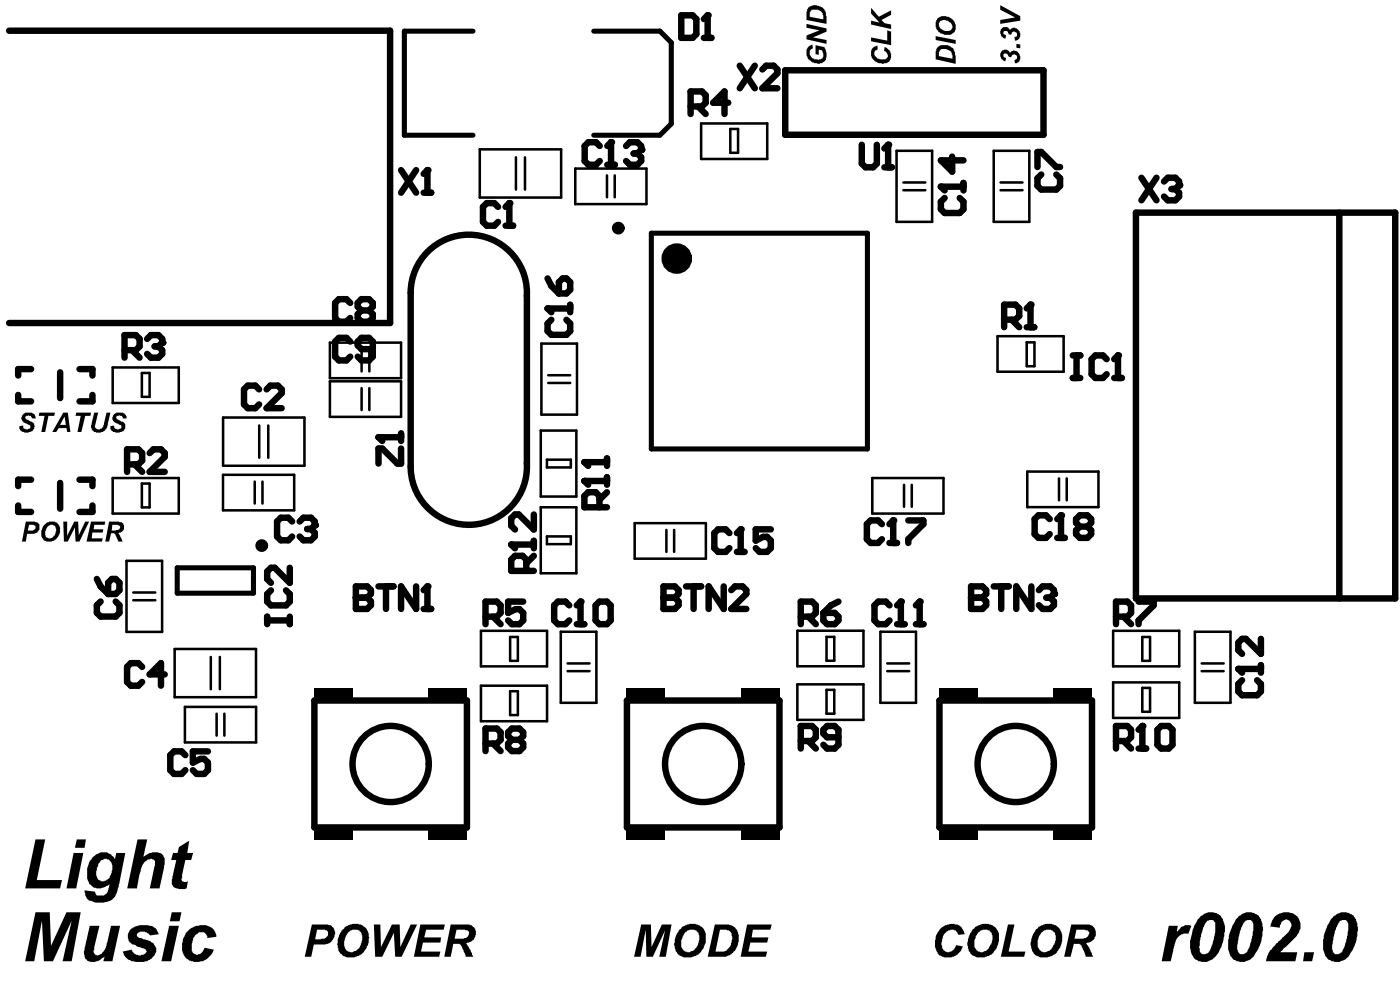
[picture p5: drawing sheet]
<svg xmlns="http://www.w3.org/2000/svg" width="183mm" height="130mm" viewBox="0 0 183 130" stroke-linecap="round" stroke-linejoin="round" font-family="sans-serif">
<g fill="none" stroke="#000" stroke-width=".84">
<path d="M1.2 4h49.9v38.3h-49.9M78.6 19.1l-.5-.5h-1l-.5 .5v2l.5 .5h1l.5-.5M79.6 19.1l.5-.5v3M82 19.1l.5-.5h1l.5 .5v.5l-.5 .5M89.3 2h1.4l.5 .5v2l-.5 .5h-1.4zM90.5 13.9h1.5l.5-.4v-1l-.5-.5h-1.5v2.9M91.5 13.9l1 1M92.2 5h1M92.2 2.5l.5-.5v3M95.4 13.5h-1.9l1.4-1.5v2.9M96.9 8.6l2 3M98.9 8.6l-2 3"/>
<path d="M99.9 9.1l.5-.5h1l.5 .5v.5l-2 2h2M102.9 9.2h33.8v8.5h-33.8zM112.9 19v2.4l.5 .5h1l.5-.5v-2.4M115.9 19.5l.5-.5v2.9M45.9 39.7l-.5-.5h-1l-.5 .5v2l.5 .4h1l.5-.4M52.6 22.3l1.9 2.9M54.5 22.3l-1.9 2.9M55.5 22.8l.5-.5v2.9M55.5 25.2h1M65.3 27.1l-.5-.5h-1l-.5 .5v2l.5 .5h1l.5-.5M66.2 29.6h1M66.2 27.1l.5-.5v3"/>
<path d="M69 38.8a7.6 7.6 0 0 0-7.4-8.1 7.6 7.6 0 0 0-7.8 7.6v22.8a7.6 7.6 0 0 0 7.8 7.6 7.6 7.6 0 0 0 7.4-8M69 38.8v21.9M71.8 36.5l.4 1 1 .9M73.2 37l.5-.5h.5l.5 .5v1l-.5 .4h-1zM74.7 39.9v1M79.6 21.6h1M83 20.1h.5M83.5 20.1l.5 .5v.5l-.5 .5h-1l-.5-.5M115.9 21.9h1M123.8 25.9l-.5 .5v1l.5 .5h2l.4-.5v-1l-.4-.5M124.8 20.5v2l-1.5-1.5h2.9M126.2 24v.9"/>
<path d="M126.2 24.5h-2.9l.5 .4M135.9 21.9v-2h.5l2 2h.5M136.4 22.9l-.5 .5v.9l.5 .5h2l.5-.5v-.9l-.5-.5M148.8 27.9h34v50.5h-34zM149.6 23.3l1.9 2.9M151.5 23.3l-1.9 2.9M152.5 23.8l.5-.5h1l.5 .5v.5l-.5 .5M153.5 24.8h.5M154 24.8l.5 .5v.4l-.5 .5h-1l-.5-.5M175.5 27.9v50.5M2.4 51.7v.9h1.7M4.1 48.4h-1.7v.8"/>
<path d="M7.9 48.8v3.4M10.4 48.4h1.7v.8M12.1 51.7v.9h-1.7M16.3 45.9h1.5l.5-.5v-1l-.5-.5h-1.5v3M17.3 45.9l1 1M19.3 44.4l.5-.5h1l.5 .5v.5l-.5 .5M19.6 59.4l.5-.5h1l.5 .5v.4l-2 2h2M20.3 45.4h.5M20.8 45.4l.5 .5v.5l-.5 .5h-1l-.5-.5M33.9 51l-.4-.5h-1l-.5 .5v2l.5 .5h1l.4-.5M34.9 51l.5-.5h1l.5 .5v.5l-2 2h2M45.9 44.8l-.5-.5h-1l-.5 .5v1.9l.5 .5h1l.5-.5"/>
<path d="M47.4 40.7l-.5-.5v-.5l.5-.5h1l.4 .5v.5l-.4 .5M47.4 40.7l-.5 .5v.5l.5 .4h1l.4-.4v-.5l-.4-.5M47.4 40.7h1M48.8 45.7h-1.4l-.5-.5v-.4l.5-.5h1l.4 .5v1.9l-.4 .5h-1l-.5-.5M52.6 58.8v1.9h-.5l-2-1.9h-.5v1.9M52.6 56.8v1M52.6 57.3h-3l.5 .5M72.2 41.9l-.4 .5v1l.4 .5h2l.5-.5v-1l-.5-.5M74.7 40.4h-2.9l.4 .5M131.6 41.9h1.5l.4-.5v-1l-.4-.5h-1.5v3M132.6 41.9l.9 1M134.5 40.4l.5-.5v3"/>
<path d="M134.5 42.9h1M140.6 46.6h1M140.6 49.5h1M141.1 46.6v2.9M145 47.1l-.5-.5h-1l-.5 .5v1.9l.5 .5h1l.5-.5M146 49.5h1M146 47.1l.5-.5v2.9M2.4 66.2v.9h1.7M4.1 62.8h-1.7v.9M7.9 63.3v3.3M10.4 62.8h1.7v.9M12.1 66.2v.9h-1.7"/>
<path d="M12.7 75.8l.5 1 1 1M13.2 78.8l-.5 .5v1l.5 .5h2l.5-.5v-1l-.5-.5M14.2 76.3l.5-.5h.5l.5 .5v1l-.5 .5h-1zM16.7 60.8h1.4l.5-.5v-.9l-.5-.5h-1.4v2.9M17.6 60.8l1 1M35.5 77.3l-.5 .5v1l.5 .5h2l.5-.5v-1l-.5-.5M38 74.4v2l-2-2h-.5l-.5 .5v1l.5 .5M38.3 68.3l-.5-.5h-1l-.5 .5v2l.5 .5h1l.5-.5M39.3 68.3l.5-.5h.9l.5 .5v.5l-.5 .5M40.3 69.3h.4M40.7 69.3l.5 .5v.5l-.5 .5h-.9l-.5-.5M46.6 76.8h1.5l.5 .5v.5l-.5 .5 .5 .5v.5l-.5 .5h-1.5z"/>
<path d="M46.6 78.3h1.5M49.6 76.8h2M50.6 76.8v3M54.5 76.8v3l-1.9-3v3M55.5 79.8h1M55.5 77.3l.5-.5v3M68.6 78.8h-2v1.5l1-.5h.5l.5 .5v1l-.5 .5h-1l-.5-.5M69 74.8v-1.5l-.5-.5h-1l-.5 .5v1.5h2.9M69.9 67.4v2l-1.9-2h-.5l-.5 .5v1l.5 .5M69.9 71.3h-2.9l.5 .5M69.9 72.8l-.9 1M69.9 70.8v1"/>
<path d="M74.6 79.3l-.5-.5h-1l-.5 .5v2l.5 .5h1l.5-.5M75.6 79.3l.5-.5v3M78 79.3l.5-.5h1l.5 .5v2l-.5 .5h-1l-.5-.5zM78.5 66.5v-1.5l-.4-.5h-1l-.5 .5v1.5h2.9M79.5 63h-2.9l.5 .5M79.5 64.5l-1 1M79.5 60.1v.9M79.5 62.5v1M79.5 60.5h-2.9l.5 .5M86.9 76.8h1.5l.5 .5v.5l-.5 .5 .5 .5v.5l-.5 .5h-1.5zM86.9 78.3h1.5M89.9 76.8h2"/>
<path d="M90.9 76.8v3M94.8 76.8v3l-1.9-3v3M95.6 69.8l-.5-.5h-1l-.5 .5v2l.5 .5h1l.5-.5M95.8 77.3l.5-.5h1l.5 .5v.5l-2 2h2M96.6 72.3h.9M96.6 69.8l.5-.5v3M101 69.3h-2v1.5l1-.5h.5l.5 .5v1l-.5 .5h-1l-.5-.5M109.9 78.8l-1 .5-1 1M115.6 68.7l-.5-.5h-1l-.5 .5v1.9l.5 .5h1l.5-.5M116.5 71.1h1M116.5 68.7l.5-.5v2.9M116.6 79.3l-.5-.5h-1l-.5 .5v2l.5 .5h1l.5-.5"/>
<path d="M117.5 79.3l.5-.5v3M119 68.2h2v.5l-2 1.9v.5M120 79.3l.5-.5v3M127.2 76.8h1.5l.5 .5v.5l-.5 .5 .5 .5v.5l-.5 .5h-1.5zM127.2 78.3h1.5M130.2 76.8h2M131.2 76.8v3M135.1 76.8v3l-1.9-3v3M136.1 77.3l.5-.5h1l.5 .5v.5l-.5 .5M137.1 78.3h.5M137.5 68l-.4-.5h-1l-.5 .5v2l.5 .5h1l.4-.5M137.6 78.3l.5 .5v.5l-.5 .5h-1l-.5-.5"/>
<path d="M138.5 70.5h1M138.5 68l.5-.5v3M141.5 69l-.5-.5v-.5l.5-.5h1l.5 .5v.5l-.5 .5M141.5 69l-.5 .5v.5l.5 .5h1l.5-.5v-.5l-.5-.5M141.5 69h1M149.2 78.8h2v.5l-2 2v.5M18.6 87.4l-.5-.5h-1l-.4 .5v1.9l.4 .5h1l.5-.5M21.6 88.3h-2l1.5-1.4v2.9M24.3 98.9l-.5-.5h-1l-.5 .5v2l.5 .5h1l.5-.5M27.2 98.4h-1.9v1.5l1-.5h.5l.4 .5v1l-.4 .5h-1l-.5-.5M35 80.8v1M35 81.3h3"/>
<path d="M38 80.8v1M41.2 91.8h20v16.6h-20zM63.6 80.8h1.5l.5-.5v-1l-.5-.5h-1.5v3M63.6 97.4h1.5l.5-.5v-1l-.5-.5h-1.5v3M64.6 97.4l1 1M64.6 80.8l1 1M67.1 96.9l-.5-.5v-.5l.5-.5h1l.5 .5v.5l-.5 .5M67.1 96.9l-.5 .5v.5l.5 .5h1l.5-.5v-.5l-.5-.5M67.1 96.9h1M75.6 81.8h1M82.1 91.8h20v16.6h-20zM104.9 80.8h1.5l.5-.5v-1l-.5-.5h-1.5v3"/>
<path d="M104.9 97.1h1.5l.5-.5v-1l-.5-.5h-1.5v3M105.9 97.1l1 1M105.9 80.8l1 1M107.9 80.3h1.5l.5 .5v.5l-.5 .5h-1l-.5-.5zM109.9 96.6h-1.5l-.5-.5v-.5l.5-.5h1l.5 .5v2l-.5 .5h-1l-.5-.5M117.5 81.8h1M120 81.8h1M123.1 91.8h20v16.6h-20zM146.2 80.8h1.5l.5-.5v-1l-.5-.5h-1.5v3M146.2 97.1h1.5l.5-.5v-1l-.5-.5h-1.5v3M147.2 97.1l1 1M147.2 80.8l1 1"/>
<path d="M149.2 95.6l.5-.5v3M149.2 98.1h1M151.7 95.6l.5-.5h.9l.5 .5v2l-.5 .5h-.9l-.5-.5zM162.8 89.1l-.5 .5v1l.5 .5h1.9l.5-.5v-1l-.5-.5M165.2 83.7v2l-2-2h-.4l-.5 .5v1l.5 .5M165.2 87.1v1M165.2 87.6h-2.9l.5 .5"/>
<circle cx="51.2" cy="100.1" r="5"/>
<circle cx="92.1" cy="100.1" r="5"/>
<circle cx="133.1" cy="100.1" r="5"/>
</g>
<g fill="none" stroke="#000" stroke-width=".33">
<path d="M62.9 19.6h10.6v6.3h-10.6zM91.9 16.2h8.6v4.6h-8.6zM95.7 16.9h1v3.1h-1zM117.5 19.8h4.6v9.3h-4.6zM130.2 19.8h4.7v9.3h-4.7zM67.6 20.6v4.2M68.8 20.6v4.2M75.4 22.1h9.3v4.6h-9.3zM79.5 23v2.8M80.5 23v2.8M118.4 24.9h2.8M118.4 23.9h2.8"/>
<path d="M131.1 24.9h2.9M131.1 23.9h2.9M14.8 48.1h8.6v4.7h-8.6zM18.6 48.9h1v3.1h-1zM29.2 54.7h10.7v6.3h-10.7zM34 55.7v4.3M35.2 55.7v4.3M43.2 44.9h9.4v4.6h-9.4zM43.2 50h9.4v4.6h-9.4zM47.4 45.8v2.9M47.4 50.8v2.9M48.4 45.8v2.9"/>
<path d="M48.4 50.8v2.9M70.9 56.4h4.6v8.7h-4.6zM70.9 45h4.7v9.3h-4.7zM71.8 50.2h2.9M71.8 49.2h2.9M130.7 44h8.7v4.7h-8.7zM134.5 44.8h1v3.2h-1zM14.8 62.6h8.6v4.7h-8.6zM16.6 73.5h4.6v9.3h-4.6zM17.5 78.6h2.8M17.5 77.6h2.8M18.6 63.3h1v3.2h-1z"/>
<path d="M29.2 62.2h9.3v4.7h-9.3zM33.4 63.1v2.9M34.4 63.1v2.9M70.9 66.5h4.6v8.6h-4.6zM71.7 60.2h3.1v1h-3.1zM71.7 70.3h3.1v1h-3.1zM83.2 68.5h9.3v4.7h-9.3zM87.3 69.4v2.9M88.3 69.4v2.9M114.3 62.6h9.3v4.7h-9.3zM118.5 63.5v2.9M119.5 63.5v2.9"/>
<path d="M134.6 61.8h9.3v4.6h-9.3zM138.8 62.7v2.8M139.8 62.7v2.8M22.9 85h10.6v6.3h-10.6zM24.2 92.6h9.4v4.7h-9.4zM27.6 86.1v4.2M28.4 93.5v2.9M28.8 86.1v4.2M29.4 93.5v2.9M63 82.6h8.7v4.7h-8.7zM63 89.8h8.7v4.7h-8.7zM66.8 90.6h1.1v3.1h-1.1z"/>
<path d="M66.8 83.4h1.1v3.2h-1.1zM73.5 82.8h4.6v9.3h-4.6zM74.4 87.9h2.8M74.4 86.9h2.8M104.5 82.6h8.6v4.7h-8.6zM104.5 89.6h8.6v4.7h-8.6zM108.3 83.4h1v3.2h-1zM108.3 90.4h1v3.1h-1zM115.4 82.8h4.6v9.3h-4.6zM116.3 87.9h2.8M116.3 86.9h2.8M145.9 82.6h8.6v4.7h-8.6z"/>
<path d="M145.9 89.4h8.6v4.7h-8.6zM149.7 83.4h1v3.2h-1zM149.7 90.1h1v3.1h-1zM156.6 82.8h4.6v9.3h-4.6zM157.5 87.9h2.8M157.5 86.9h2.8"/>
</g>
<path d="M62 4.1h-9v13.6h9M77.8 4.1h8.7M86.5 4.1l1.5 1.5v10.6l-1.5 1.5h-8.7M85.3 30.5h28.4v28.3h-28.4zM23.2 74.4h10v3.3h-10z" fill="none" stroke="#000" stroke-width=".66"/>
<g fill="#000">
<path d="M41.2 90.1h5v1.7h-5z" fill-rule="evenodd"/>
<path d="M56.2 90.1h5v1.7h-5z" fill-rule="evenodd"/>
<path d="M82.1 90.1h5v1.7h-5z" fill-rule="evenodd"/>
<path d="M97.1 90.1h5v1.7h-5z" fill-rule="evenodd"/>
<path d="M123.1 90.1h5v1.7h-5z" fill-rule="evenodd"/>
<path d="M138.1 90.1h5v1.7h-5z" fill-rule="evenodd"/>
<path d="M41.2 108.4h5v1.7h-5z" fill-rule="evenodd"/>
<path d="M56.2 108.4h5v1.7h-5z" fill-rule="evenodd"/>
<path d="M82.1 108.4h5v1.7h-5z" fill-rule="evenodd"/>
<path d="M97.1 108.4h5v1.7h-5z" fill-rule="evenodd"/>
<path d="M123.1 108.4h5v1.7h-5z" fill-rule="evenodd"/>
<path d="M138.1 108.4h5v1.7h-5z" fill-rule="evenodd"/>
</g>
<g fill="#000">
<path d="M105.8 6.2l.6-.4 .1 .5a.66 .66 0 0 0-.2 1.1 1.33 1.33 0 0 0 1.2 .4l.1-.1a.59 .59 0 0 0 .2-.9l-.1-.2-.4-.1v.7l-.4-.1v-1.2l1.1 .3v.1h.1a2.25 2.25 0 0 1 .1 1.6h-.1a1.22 1.22 0 0 1-1.3 .4 1.43 1.43 0 0 1-1.1-1v-.8zM105.7 3.1l2.6 .6v.4l-1.8 .8 1.8 .3v.5l-2.6-.5v-.6l1.7-.6-1.7-.4zM114.2 6.4l.4-.3 .4-.1v.5a.43 .43 0 0 0-.4 .5 .45 .45 0 0 0 .3 .5l.1 .2a1.63 1.63 0 0 0 1.3-.1 .65 .65 0 0 0-.5-.9l.1-.5h.1a1.21 1.21 0 0 1 .8 1.1v.1a.87 .87 0 0 1-1 .9 1.33 1.33 0 0 1-1.2-.4h-.1a1.26 1.26 0 0 1-.3-1.5zM114.1 1l1.1 1.2 1.6-.8v.5l-1.3 .7 .4 .4 .9 .2v.6l-2.7-.6v-.5l1.1 .3-1.1-1.2zM114.1 4.9l2.2 .4v-1.3l.5 .1v1.8l-2.7-.5zM122.6 4.7l2.6 .5v.5l-2.6-.5zM131.2 6.7a.68 .68 0 0 1 1.1 .2l.3-.2a.86 .86 0 0 1 1 .4 .86 .86 0 0 1-.3 1.1l-.3 .1v.1l-.1-.5a.37 .37 0 0 0 .3-.5 .37 .37 0 0 0-.4-.3 .37 .37 0 0 0-.3 .4l-.3-.1a.44 .44 0 0 0-.5-.4 .26 .26 0 0 0-.2 .3 .26 .26 0 0 0 .2 .2l.1 .1-.1 .4a.79 .79 0 0 1-.5-1.2zM131.1 3.8h.1a.63 .63 0 0 1 1.1 .2v-.1a.66 .66 0 0 1 1.1 .1h.1a.82 .82 0 0 1-.5 1.3l-.1-.4a.37 .37 0 0 0 .3-.6 .37 .37 0 0 0-.6 0l-.1 .3-.3-.1v-.1a.48 .48 0 0 0-.6-.3 .3 .3 0 0 0-.1 .3 .3 .3 0 0 0 .2 .2h.1l-.1 .5a.92 .92 0 0 1-.6-1.3zM133.2 5.7l.5 .1v.5h-.5zM131.1 .7l2.6 1.4v.6l-2.6 .4v-.5l1.9-.3-1.9-1zM3 54.3a1.38 1.38 0 0 1 1.5-.1l.2 .6h-.5l-.1-.1a.39 .39 0 0 0-.5-.2 .25 .25 0 0 0-.3 .2 .25 .25 0 0 0 .3 .3l.5 .2a.7 .7 0 0 1 .2 1.1l-.2 .2a1.29 1.29 0 0 1-1.5-.2l-.1-.5 .5-.1a.26 .26 0 0 0 0 .3 .26 .26 0 0 0 .3 .2 .4 .4 0 0 0 .6-.1 .24 .24 0 0 0 .1-.3 .24 .24 0 0 0-.3-.1v-.1a1.04 1.04 0 0 1-.9-.9zM5.2 54.1h2l-.1 .4h-.8l-.4 2.1h-.5l.4-2.1h-.7z"/>
<path d="M10 54.1h1.9l-.1 .4h-.6l-.5 2.1h-.5l.4-2.1h-.7zM12.4 54.1h.5l-.5 1.7a.49 .49 0 0 0 .7 .5v-.1a.43 .43 0 0 0 .4-.5h.1l.4-1.6h.5l-.4 1.6h-.1a1.06 1.06 0 0 1-1.2 1h-.1a.85 .85 0 0 1-.7-1.2zM14.8 54.4h.1a.92 .92 0 0 1 1.1-.3h.2a.58 .58 0 0 1 .4 .6v.1h-.5l-.1-.3-.3-.1-.1 .1a.3 .3 0 0 0-.4 .3l.2 .2h.2v.1h.1v.1a.76 .76 0 0 1 .7 1h-.1l-.1 .3a1.88 1.88 0 0 1-1.4 .1l-.3-.3v-.5l.4-.1 .1 .4h.1a.48 .48 0 0 0 .6 .1 .26 .26 0 0 0 .2-.3 .26 .26 0 0 0-.2-.2l-.2-.2a.73 .73 0 0 1-.8-.9zM8.3 68.3h.5v1.9l.9-1.9h.5l.1 1.8 .9-1.8h.5l-1.3 2.6h-.5l-.1-1.8-.9 1.8h-.5zM11.9 68.3h1.9l-.1 .5h-1.3l-.1 .5h1.2v.5h-1.4l-.1 .7h1.5l-.1 .4h-2.1zM4.7 110h1.2l-1.1 5.3h3.3l-.2 1.1h-4.6zM18 110h1.3l-.5 2.2a2.4 2.4 0 0 1 2.4-.4 1.44 1.44 0 0 1 .3 1.6l-.6 3h-1.3l.6-2.9a.61 .61 0 0 0 .1-.6 .61 .61 0 0 0-.5-.4h-.1a2.04 2.04 0 0 0-1.3 1.9l-.5 2h-1.2zM22.7 111.7h.6l.1-.7 1.4-.9-.3 1.6h.8l-.3 1h-.7l-.5 2.5a.48 .48 0 0 0 .6 .3h.2l-.1 .9-.2 .1h-.7a1.03 1.03 0 0 1-1.1-.8v-.5l.6-2.5h-.7zM166.9 120.2a2.15 2.15 0 0 1 3.3 .1 2.04 2.04 0 0 1 .2 1.2 4.3 4.3 0 0 1-1.6 2.2l-1 1h2.2l-.3 1.2h-3.9l.1-.3a3.5 3.5 0 0 1 1.2-1.8l.9-1a2.25 2.25 0 0 0 1.2-1.8 .69 .69 0 0 0-1.2-.3l-.1 .2-.2 .6-1.3-.1 .3-.8zM4.7 119.5h1.8l.2 4.4 2-4.4h1.9l-1.2 6.4h-1.2l1.2-5.3-2.5 5.3h-1.1l-.3-5.3-1 5.3h-1.2zM11.8 121.3h1.2l-.6 3a.55 .55 0 0 0 .1 .8 .4 .4 0 0 0 .6-.1h.1a2.47 2.47 0 0 0 .8-1.5l.6-2.2h1.1l-1 4.6h-1.2l.2-.6h-.1a1.91 1.91 0 0 1-2.2 .5 1.25 1.25 0 0 1-.3-1.3v-.3zM17 121.9l.2-.2a3.2 3.2 0 0 1 2.6-.4 1.44 1.44 0 0 1 1 1.1l-1.2 .1a1.04 1.04 0 0 0-1.7-.1v.1a.46 .46 0 0 0 .6 .4l.5 .2a1.67 1.67 0 0 1 1.5 1.2 1.78 1.78 0 0 1-1.5 1.6l-.3 .1a2.66 2.66 0 0 1-2.4-.7l-.2-.6 1.2-.3a1.08 1.08 0 0 0 .9 .8 1.08 1.08 0 0 0 1-.5l-.2-.4-1.1-.3-.1-.2a1.14 1.14 0 0 1-1-1.3z"/>
<path d="M24.4 122.2a2.53 2.53 0 0 1 3.5-.5l.3 .3 .1 .7-1.1 .2a.75 .75 0 0 0-.5-.7 .75 .75 0 0 0-.8 .1 2.21 2.21 0 0 0-.7 2.4l.2 .2a.94 .94 0 0 0 1.3-.6l.1-.1 1.2 .2a2.25 2.25 0 0 1-3 1.4h-.2a2.2 2.2 0 0 1-.9-2.4l.1-.5zM49 121.1h.8l.1 3 1.5-3h1l.1 3 1.3-3h.9l-2.1 4.2h-.8l-.2-3.1-1.5 3.1h-.9zM55.1 121.1h3.2l-.2 .7h-2.3l-.2 1h2.2l-.1 .7h-2.3l-.2 1.2h2.5l-.2 .6h-3.3zM84 121.1h1.3l.1 3 1.3-3h1.3l-.8 4.2h-.8l.7-3.4-1.6 3.4h-.8l-.1-3.5-.7 3.5h-.8zM97.9 121.1h3.2l-.2 .7h-2.2l-.2 1h2.2l-.2 .7h-2.2l-.2 1.2h2.4l-.2 .6h-3.3zM123.1 121.8a2.12 2.12 0 0 1 2.8-.4l.2 .1 .3 .9-.8 .1-.1-.2a.6 .6 0 0 0-.5-.5 1.45 1.45 0 0 0-1.6 1.5v.2v.3v.1a.85 .85 0 0 0 .6 .8 .85 .85 0 0 0 1-.3l.3-.6 .9 .2a2.05 2.05 0 0 1-3.3 1v-.1a1.9 1.9 0 0 1-.4-1.5l.1-.4a1.91 1.91 0 0 1 .5-1.2zM132.1 121.1h.8l-.7 3.6h2.2l-.2 .6h-3.1zM153.1 121.3h1.2l-.1 .9v-.2a1.74 1.74 0 0 1 1.7-.8l.2 .1-.4 1.1a1.33 1.33 0 0 0-1.7 1.2l-.6 2.3h-1.2zM170.9 124.7h1.3l-.3 1.2h-1.2z"/>
<path d="M106.2 1.4l-.1 .8 1.8 .3v-.5l-.1-.1a.79 .79 0 0 0-1-.6 .38 .38 0 0 0-.5 .1zM105.9 .9h.1a1.2 1.2 0 0 1 1.4-.1 1.02 1.02 0 0 1 .8 1.2l.1 .1v1l-2.6-.5v-1.1z"/>
<path d="M123.2 6.5l-.2 .3v.6l1.8 .3v-.5l-.1-.1a.43 .43 0 0 0-.4-.5l-.3-.1v-.1h-.6zM122.8 6.3h.1a.92 .92 0 0 1 1.1-.4 1.16 1.16 0 0 1 1.1 1.2v.2h.1v1.1l-2.6-.6v-1.1h.1z"/>
<path d="M123.1 2.9l-.1 .2a.73 .73 0 0 0 .7 .9 .67 .67 0 0 0 .9 0 .67 .67 0 0 0 .1-.9h-.1a1.12 1.12 0 0 0-1.4-.3zM122.9 2.4a1.68 1.68 0 0 1 1.7 0v.1a1.21 1.21 0 0 1 .6 1.1v.2a.9 .9 0 0 1-1 .8h-.1a1.53 1.53 0 0 1-1.3-.7 1.44 1.44 0 0 1 .1-1.5z"/>
<path d="M8.5 54.6l-.6 1.1h.7zM8.3 54.1h.6l.3 2.5h-.4l-.1-.5h-1l-.3 .5h-.5z"/>
<path d="M3.8 68.8l-.2 .7h.7l.2-.2a.31 .31 0 0 0 .1-.3 .31 .31 0 0 0-.3-.2zM3.4 68.3h1.2l.3 .1 .1 .2a.43 .43 0 0 1 .2 .6v.1a.93 .93 0 0 1-1.1 .6h-.5l-.2 1h-.5z"/>
<path d="M6.3 68.9l-.1 .2a1.19 1.19 0 0 0-.1 1.3h.2a.48 .48 0 0 0 .7-.2l.2-.1 .1-.3a.68 .68 0 0 0 0-.8 .68 .68 0 0 0-.7-.2zM5.8 68.8a1.84 1.84 0 0 1 1.4-.5v.1h.2a1.31 1.31 0 0 1 .1 2 1.25 1.25 0 0 1-1.8 .3 1.48 1.48 0 0 1-.1-1.5z"/>
<path d="M14.7 68.8l-.1 .7h.5l.1-.1a.39 .39 0 0 0 .5-.1 .39 .39 0 0 0 0-.4l-.3-.1zM14.3 68.3h1.3l.2 .1a.3 .3 0 0 1 .4 .4 .78 .78 0 0 1-.5 1h-.2l.3 .6h.1l.2 .5h-.6l-.3-.7h-.1a.32 .32 0 0 0-.4-.4h-.1l-.3 1.1h-.5z"/>
<path d="M10.1 110h1.2l-.2 1.1h-1.3zM9.6 111.7h1.3l-.9 4.7h-1.3z"/>
<path d="M13.1 112.8a2.8 2.8 0 0 0-.4 2.1 .91 .91 0 0 0 1.5 .2 2.5 2.5 0 0 0 .4-2 .79 .79 0 0 0-1.1-.5zM12.2 112.2a1.92 1.92 0 0 1 2.4-.3l.3 .3 .2 .4 .1-.9h1.2l-.8 4.3a3.6 3.6 0 0 1-.9 1.8 2.42 2.42 0 0 1-1.8 .4h-.6a1.43 1.43 0 0 1-1.2-1.6l1.3 .2 .1 .2a.35 .35 0 0 0 .5 .3h.2a.81 .81 0 0 0 .8-.4l.4-1h-.1a2.25 2.25 0 0 1-2.1 .3 1.88 1.88 0 0 1-.8-1.9 2.39 2.39 0 0 1 .3-1.4h.1v-.1l.1-.1z"/>
<path d="M22.5 119.5h1.3l-.3 1.2h-1.2zM22.2 121.3h1.2l-1 4.6h-1.2z"/>
<path d="M41.5 121.8l-.2 1.3 1-.1a.66 .66 0 0 0 .6-.4 .66 .66 0 0 0-.1-.7l-.2-.1zM40.9 121.1h2.1a1.19 1.19 0 0 1 .9 1.3 1.96 1.96 0 0 1-.9 1.2l-.4 .1h-1.5l-.3 1.6h-.9z"/>
<path d="M45.6 122.1l-.1 .2a2.32 2.32 0 0 0-.3 1.9l.2 .3a.72 .72 0 0 0 1.1 .1h.1a2.12 2.12 0 0 0 .9-2v-.1a1.02 1.02 0 0 0-.8-.7 1.02 1.02 0 0 0-1 .3zM44.8 121.9a2.61 2.61 0 0 1 2.5-.8l.1 .1a1.79 1.79 0 0 1 .9 1.9v.1a3 3 0 0 1-.9 1.8l-.4 .2a2.51 2.51 0 0 1-2.2 0v-.1a.89 .89 0 0 1-.5-.9 2.5 2.5 0 0 1 .4-2.1z"/>
<path d="M59.8 121.8l-.2 1.2h1.2l.1-.1a.59 .59 0 0 0 .5-.6l.1-.1-.2-.3zM59.1 121.1h2a.89 .89 0 0 1 .9 .4 1.15 1.15 0 0 1-.1 1.7l-.2 .2-.7 .2h.2l.5 .9 .3 .8h-1v-.2l-.4-.9a.59 .59 0 0 0-.5-.6h-.7l-.3 1.7h-.9z"/>
<path d="M89.8 122.1a2.98 2.98 0 0 0-.5 2 .92 .92 0 0 0 1.2 .6l.3-.1a2.39 2.39 0 0 0 .8-2.1h-.1a.74 .74 0 0 0-.5-.7h-.6zM88.9 121.9l.1-.1a2.34 2.34 0 0 1 2.7-.5 1.91 1.91 0 0 1 .8 2l-.3 .9a2.31 2.31 0 0 1-3.1 1 1.03 1.03 0 0 1-.6-.9l-.1-.1a3.1 3.1 0 0 1 .5-2.2z"/>
<path d="M94.3 121.8l-.6 2.9h.6a1.27 1.27 0 0 0 1.5-1.1 1.4 1.4 0 0 0-.2-1.6l-.4-.2zM93.7 121.1h1.6a1.62 1.62 0 0 1 1.5 1.9v.1a2.52 2.52 0 0 1-.9 1.8l-.2 .2a2.05 2.05 0 0 1-1.3 .2h-1.7z"/>
<path d="M128.2 122.1a2.98 2.98 0 0 0-.5 2 .92 .92 0 0 0 1.2 .6 1.38 1.38 0 0 0 .9-1l.2-.1v-.6a1.08 1.08 0 0 0-.2-1 1.24 1.24 0 0 0-1.6 .1zM127.3 121.9l.1-.1a2.73 2.73 0 0 1 2.1-.8l.1 .1a1.46 1.46 0 0 1 1.3 1.6v.3a2.55 2.55 0 0 1-1.9 2.4h-.2a1.6 1.6 0 0 1-2-1.4 2.49 2.49 0 0 1 .5-2z"/>
<path d="M136.5 122.1a2.98 2.98 0 0 0-.5 2 1.02 1.02 0 0 0 1.6 .4 2.36 2.36 0 0 0 .7-2 .74 .74 0 0 0-.6-.7h-.6zM135.6 121.9h.1a2.08 2.08 0 0 1 3.1-.3 2.51 2.51 0 0 1 .1 2.4v.2h-.1a2.04 2.04 0 0 1-1.7 1.2 1.6 1.6 0 0 1-2-1.4 2.49 2.49 0 0 1 .5-2z"/>
<path d="M141 121.8l-.2 1.2h1a.87 .87 0 0 0 .9-.9l-.2-.2-.4-.1zM140.4 121.1h2a1.03 1.03 0 0 1 1.2 1.1v.2a1.16 1.16 0 0 1-1.1 1.1l-.2 .1 .4 .4 .5 1.3h-.9l-.4-1.1h-.1a.57 .57 0 0 0-.7-.6h-.4l-.4 1.7h-.9z"/>
<path d="M158 120.9l-.2 .3a10.4 10.4 0 0 0-.7 3h.1a.59 .59 0 0 0 .2 .7 .59 .59 0 0 0 .7 0l.2-.1a6.5 6.5 0 0 0 .9-2.3v-1.2a.56 .56 0 0 0-.1-.7 .56 .56 0 0 0-.7 0h-.2zM157.3 120h.1a1.84 1.84 0 0 1 2.7 .2 3.4 3.4 0 0 1 .3 2.3 4.8 4.8 0 0 1-1.4 3.1l-.1 .1a1.99 1.99 0 0 1-2.5-.2 3.6 3.6 0 0 1-.4-2.5 5.4 5.4 0 0 1 1.3-3z"/>
<path d="M163 120.9l-.1 .1a9.3 9.3 0 0 0-.8 3.4l.1 .1a.57 .57 0 0 0 .4 .5 .57 .57 0 0 0 .6-.2l.3-.1 .3-.9 .2-.8h.1l.1-1.6a.66 .66 0 0 0-.3-.8 .66 .66 0 0 0-.8 .1zM162.3 120h.1a1.84 1.84 0 0 1 2.7 .2 3.9 3.9 0 0 1 .3 2.3 6.3 6.3 0 0 1-1.3 3h-.1a1.28 1.28 0 0 1-1.1 .5 1.33 1.33 0 0 1-1-.2h-.2a2.59 2.59 0 0 1-.8-2.4 6.3 6.3 0 0 1 1.4-3.4z"/>
<path d="M175.4 120.9l-.1 .1a9.3 9.3 0 0 0-.7 3.4v.1a.57 .57 0 0 0 .4 .5 .57 .57 0 0 0 .7-.2l.2-.1 .3-.9 .2-.8h.1l.2-1.6a.66 .66 0 0 0-.3-.8 .66 .66 0 0 0-.8 .1zM174.7 120h.1a1.84 1.84 0 0 1 2.7 .2 3.9 3.9 0 0 1 .4 2.3 6.3 6.3 0 0 1-1.4 3h-.1a1.28 1.28 0 0 1-1.1 .5 1.33 1.33 0 0 1-1-.2h-.2a2.59 2.59 0 0 1-.7-2.4 6.3 6.3 0 0 1 1.3-3.4z"/>
<circle cx="80.1" cy="18.6" r=".42"/>
<circle cx="84" cy="19.6" r=".42"/>
<circle cx="92.7" cy="2" r=".42"/>
<circle cx="116.4" cy="19" r=".42"/>
<circle cx="56" cy="22.3" r=".42"/>
<circle cx="66.7" cy="26.6" r=".42"/>
<circle cx="123.3" cy="24.5" r=".42"/>
<circle cx="135" cy="39.9" r=".42"/>
<circle cx="154.5" cy="24.3" r=".42"/>
<circle cx="21.3" cy="44.9" r=".42"/>
<circle cx="49.6" cy="57.3" r=".42"/>
<circle cx="71.8" cy="40.4" r=".42"/>
<circle cx="146.5" cy="46.6" r=".42"/>
<circle cx="41.2" cy="68.8" r=".42"/>
<circle cx="46.6" cy="78.3" r=".42"/>
<circle cx="56" cy="76.8" r=".42"/>
<circle cx="67" cy="71.3" r=".42"/>
<circle cx="76.1" cy="78.8" r=".42"/>
<circle cx="76.6" cy="60.5" r=".42"/>
<circle cx="76.6" cy="63" r=".42"/>
<circle cx="86.9" cy="78.3" r=".42"/>
<circle cx="97.1" cy="69.3" r=".42"/>
<circle cx="117" cy="68.2" r=".42"/>
<circle cx="118" cy="78.8" r=".42"/>
<circle cx="120.5" cy="78.8" r=".42"/>
<circle cx="127.2" cy="78.3" r=".42"/>
<circle cx="138.1" cy="77.8" r=".42"/>
<circle cx="139" cy="67.5" r=".42"/>
<circle cx="149.7" cy="95.1" r=".42"/>
<circle cx="162.3" cy="87.6" r=".42"/>
</g>
<g fill="none" stroke="#000" stroke-width=".83">
<circle cx="81" cy="29.9" r=".42"/>
<circle cx="34.3" cy="71.5" r=".42"/>
</g>
<circle cx="88.7" cy="33.9" r="1" fill="none" stroke="#000" stroke-width="2"/>
</svg>
